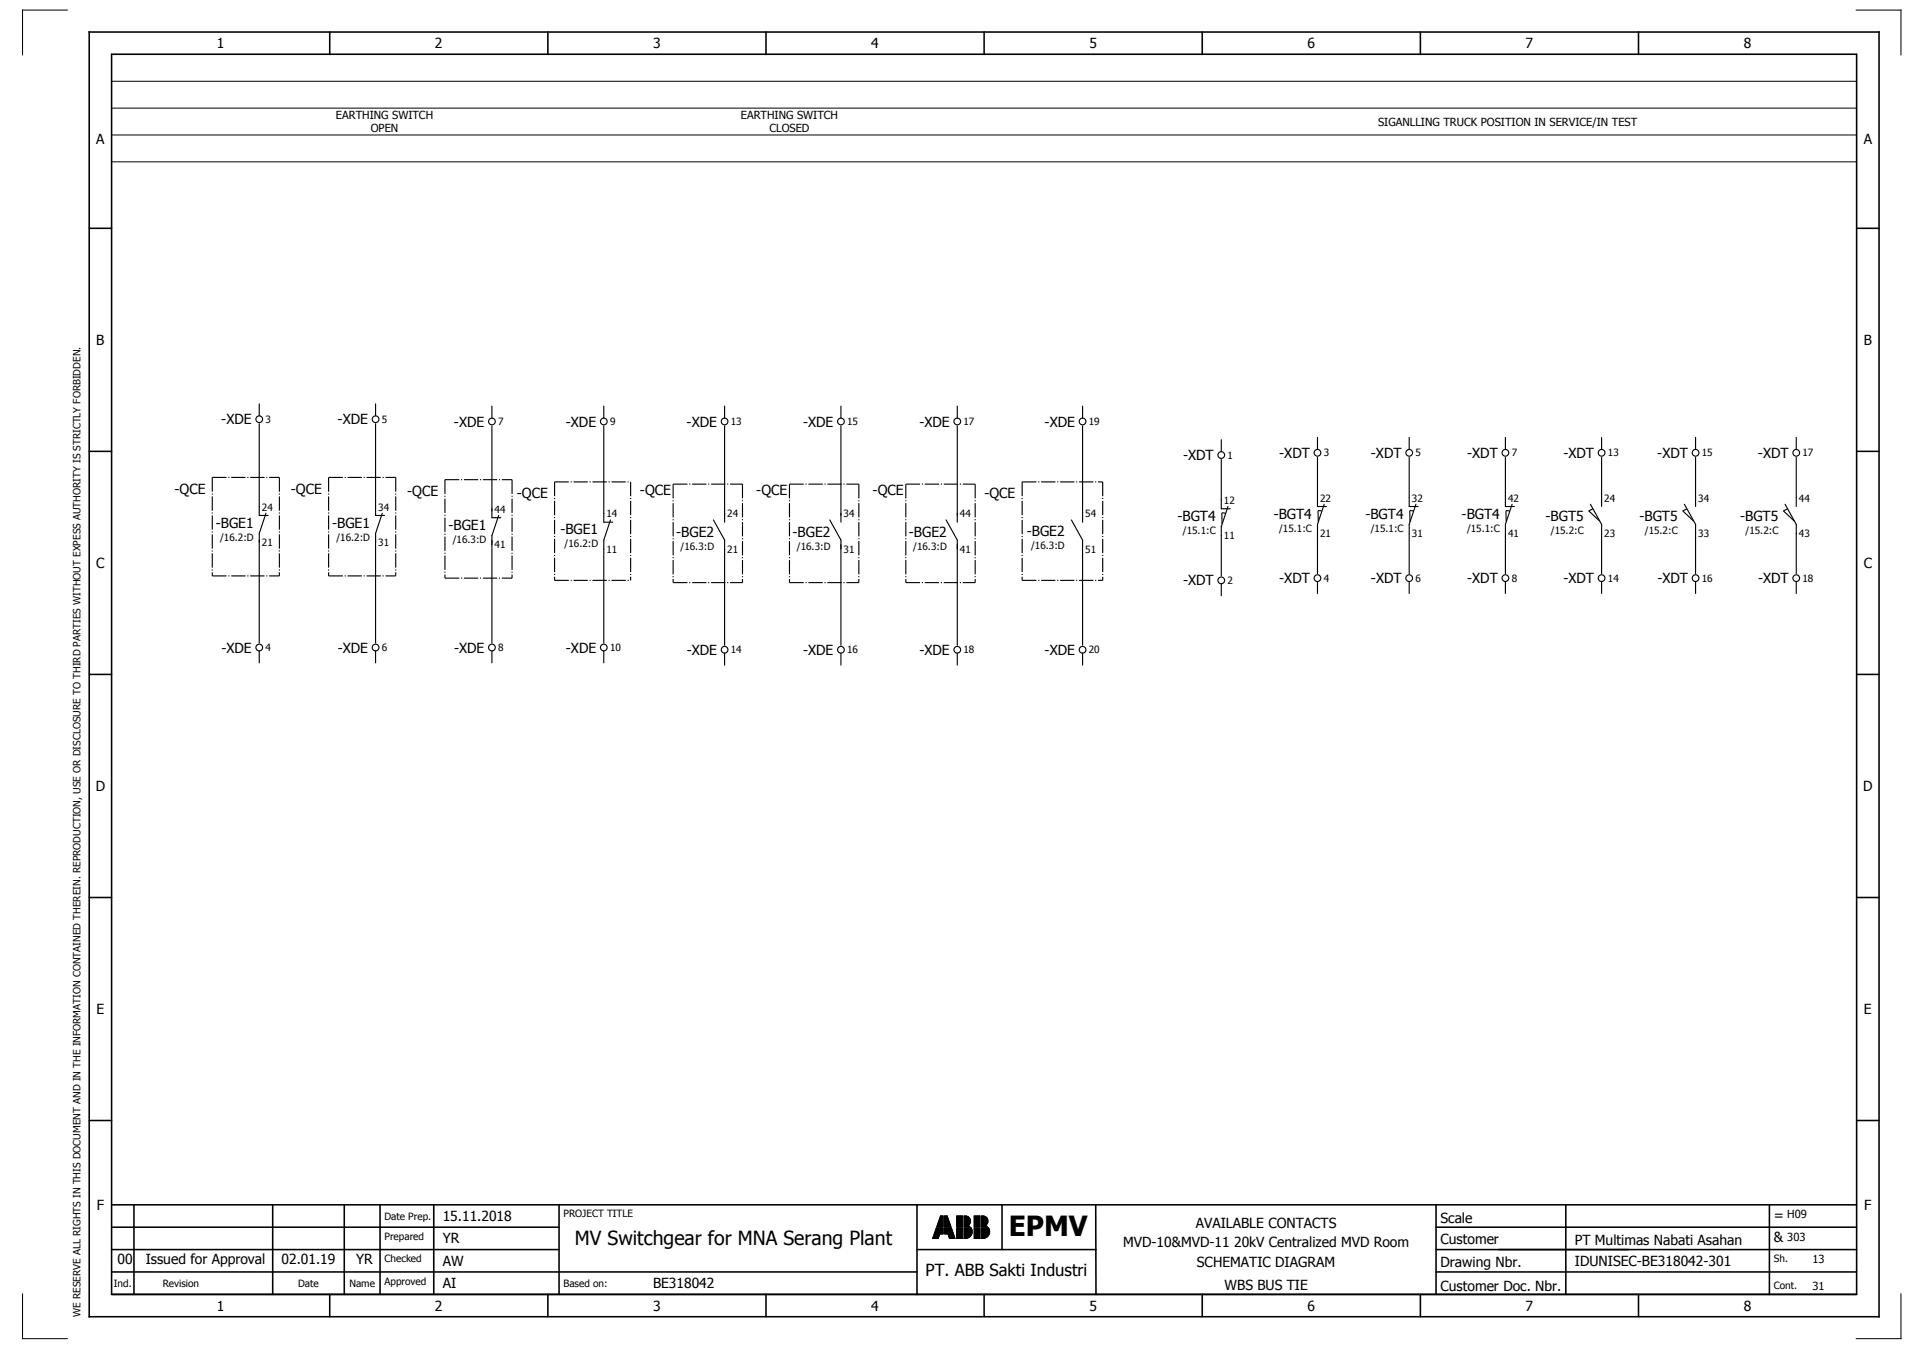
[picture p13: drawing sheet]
<svg xmlns="http://www.w3.org/2000/svg" width="427mm" height="301mm" viewBox="0 0 427 301" stroke-linecap="round" stroke-linejoin="round" font-family="sans-serif">
<defs><g id="words">
<text font-size="6.2" x="225.4" y="276.2">EPMV</text>
<text font-size="4.3" x="128.5" y="278.2">MV Switchgear for MNA Serang Plant</text>
<text font-size="3.7" x="206.9" y="285.1">PT. ABB Sakti Industri</text>
<g font-size="3.1">
<text x="48.5" y="10.8">1</text>
<text x="97.2" y="10.8">2</text>
<text x="146" y="10.8">3</text>
<text x="194.7" y="10.8">4</text>
<text x="243.5" y="10.8">5</text>
<text x="292.2" y="10.8">6</text>
<text x="341" y="10.8">7</text>
<text x="389.7" y="10.8">8</text>
<text x="21.5" y="32.2">A</text>
<text x="416.5" y="32.2">A</text>
<text x="21.5" y="77">B</text>
<text x="416.5" y="77">B</text>
<text x="49.5" y="94.8">-XDE</text>
<text x="75.5" y="94.8">-XDE</text>
<text x="101.5" y="95.3">-XDE</text>
<text x="126.5" y="95.3">-XDE</text>
<text x="153.5" y="95.3">-XDE</text>
<text x="179.5" y="95.3">-XDE</text>
<text x="205.5" y="95.3">-XDE</text>
<text x="233.5" y="95.3">-XDE</text>
<text x="264.4" y="102.8">-XDT</text>
<text x="285.9" y="102.3">-XDT</text>
<text x="306.4" y="102.3">-XDT</text>
<text x="327.9" y="102.3">-XDT</text>
<text x="349.4" y="102.3">-XDT</text>
<text x="370.4" y="102.3">-XDT</text>
<text x="392.9" y="102.3">-XDT</text>
<text x="39" y="110.3">-QCE</text>
<text x="65" y="110.3">-QCE</text>
<text x="91" y="110.8">-QCE</text>
<text x="115.5" y="111.3">-QCE</text>
<text x="143" y="110.6">-QCE</text>
<text x="169" y="110.6">-QCE</text>
<text x="195" y="110.6">-QCE</text>
<text x="220" y="111.3">-QCE</text>
<text x="48.2" y="117.9">-BGE1</text>
<text x="74.2" y="117.9">-BGE1</text>
<text x="100.2" y="118.4">-BGE1</text>
<text x="125.2" y="119.4">-BGE1</text>
<text x="151.1" y="119.9">-BGE2</text>
<text x="177.1" y="119.9">-BGE2</text>
<text x="203.1" y="119.9">-BGE2</text>
<text x="229.5" y="119.8">-BGE2</text>
<text x="263.2" y="116.4">-BGT4</text>
<text x="284.7" y="115.9">-BGT4</text>
<text x="305.2" y="115.9">-BGT4</text>
<text x="326.7" y="115.9">-BGT4</text>
<text x="345.4" y="116.3">-BGT5</text>
<text x="366.4" y="116.3">-BGT5</text>
<text x="388.9" y="116.3">-BGT5</text>
<text x="21.5" y="126.9">C</text>
<text x="264.4" y="130.8">-XDT</text>
<text x="285.9" y="130.3">-XDT</text>
<text x="306.4" y="130.3">-XDT</text>
<text x="327.9" y="130.3">-XDT</text>
<text x="349.4" y="130.3">-XDT</text>
<text x="370.4" y="130.3">-XDT</text>
<text x="392.9" y="130.3">-XDT</text>
<text x="416.5" y="126.9">C</text>
<text x="49.5" y="145.8">-XDE</text>
<text x="75.5" y="145.8">-XDE</text>
<text x="101.5" y="145.8">-XDE</text>
<text x="126.5" y="145.8">-XDE</text>
<text x="153.5" y="146.3">-XDE</text>
<text x="179.5" y="146.3">-XDE</text>
<text x="205.5" y="146.3">-XDE</text>
<text x="233.5" y="146.3">-XDE</text>
<text x="21.4" y="176.7">D</text>
<text x="416.4" y="176.7">D</text>
<text x="21.6" y="226.5">E</text>
<text x="416.6" y="226.5">E</text>
<text x="21.6" y="270.4">F</text>
<text x="98.9" y="272.8">15.11.2018</text>
<text x="267.2" y="274.2">AVAILABLE CONTACTS</text>
<text x="321.9" y="273.2">Scale</text>
<text x="396.4" y="272.5">=</text>
<text x="416.6" y="270.4">F</text>
<text x="98.9" y="277.8">YR</text>
<text x="251" y="278.6">MVD-10&amp;MVD-11 20kV Centralized MVD Room</text>
<text x="321.9" y="277.9">Customer</text>
<text x="351.9" y="278.1">PT Multimas Nabati Asahan</text>
<text x="396.4" y="277.5">&amp;</text>
<text x="26.2" y="282.3">00</text>
<text x="32.6" y="282.3">Issued for Approval</text>
<text x="62.9" y="282.3">02.01.19</text>
<text x="79.6" y="282.3">YR</text>
<text x="98.9" y="282.8">AW</text>
<text x="98.9" y="287.8">AI</text>
<text x="145.9" y="287.8">BE318042</text>
<text x="267.5" y="283.2">SCHEMATIC DIAGRAM</text>
<text x="321.9" y="283.2">Drawing Nbr.</text>
<text x="352" y="282.8">IDUNISEC-BE318042-301</text>
<text x="48.5" y="292.8">1</text>
<text x="97.2" y="292.8">2</text>
<text x="146" y="292.8">3</text>
<text x="194.7" y="292.8">4</text>
<text x="243.5" y="292.8">5</text>
<text x="273.7" y="288.1">WBS BUS TIE</text>
<text x="292.2" y="292.8">6</text>
<text x="321.9" y="288.4">Customer Doc. Nbr.</text>
<text x="341" y="292.8">7</text>
<text x="389.7" y="292.8">8</text>
</g>
<g font-size="2.5">
<text x="75.1" y="26.6">EARTHING SWITCH</text>
<text x="82.9" y="29.6">OPEN</text>
<text x="165.6" y="26.6">EARTHING SWITCH</text>
<text x="172" y="29.6">CLOSED</text>
<text x="308" y="28.1">SIGANLLING TRUCK POSITION IN SERVICE/IN TEST</text>
<text x="399.4" y="272.2">H09</text>
<text x="399.4" y="277.2">303</text>
<text x="405.1" y="282.2">13</text>
<text x="405.1" y="288.1">31</text>
</g>
<g font-size="2.2">
<text x="59.3" y="94.5">3</text>
<text x="85.3" y="94.5">5</text>
<text x="111.3" y="95">7</text>
<text x="136.3" y="95">9</text>
<text x="163.3" y="95">13</text>
<text x="189.3" y="95">15</text>
<text x="215.3" y="95">17</text>
<text x="243.3" y="95">19</text>
<text x="295.8" y="102">3</text>
<text x="316.3" y="102">5</text>
<text x="337.8" y="102">7</text>
<text x="359.3" y="102">13</text>
<text x="380.3" y="102">15</text>
<text x="402.8" y="102">17</text>
<text x="274.3" y="102.5">1</text>
<text x="273.5" y="112.6">12</text>
<text x="295" y="112.1">22</text>
<text x="315.5" y="112.1">32</text>
<text x="337" y="112.1">42</text>
<text x="358.5" y="112.1">24</text>
<text x="379.5" y="112.1">34</text>
<text x="402" y="112.1">44</text>
<text x="58.5" y="114.1">24</text>
<text x="84.5" y="114.1">34</text>
<text x="110.5" y="114.6">44</text>
<text x="135.5" y="115.6">14</text>
<text x="162.5" y="115.6">24</text>
<text x="188.5" y="115.6">34</text>
<text x="214.5" y="115.6">44</text>
<text x="242.5" y="115.6">54</text>
<text x="264.4" y="119.3">/15.1:C</text>
<text x="285.9" y="118.8">/15.1:C</text>
<text x="295" y="120">21</text>
<text x="306.4" y="118.8">/15.1:C</text>
<text x="315.5" y="120">31</text>
<text x="327.9" y="118.8">/15.1:C</text>
<text x="337" y="120">41</text>
<text x="346.6" y="119.2">/15.2:C</text>
<text x="358.5" y="120">23</text>
<text x="367.6" y="119.2">/15.2:C</text>
<text x="379.5" y="120">33</text>
<text x="390.1" y="119.2">/15.2:C</text>
<text x="402" y="120">43</text>
<text x="49.2" y="120.8">/16.2:D</text>
<text x="58.5" y="122">21</text>
<text x="75.2" y="120.8">/16.2:D</text>
<text x="84.5" y="122">31</text>
<text x="101.2" y="121.3">/16.3:D</text>
<text x="110.5" y="122.5">41</text>
<text x="126.2" y="122.3">/16.2:D</text>
<text x="135.5" y="123.5">11</text>
<text x="152.1" y="122.8">/16.3:D</text>
<text x="162.5" y="123.5">21</text>
<text x="178.1" y="122.8">/16.3:D</text>
<text x="188.5" y="123.5">31</text>
<text x="204.1" y="122.8">/16.3:D</text>
<text x="214.5" y="123.5">41</text>
<text x="230.4" y="122.7">/16.3:D</text>
<text x="242.5" y="123.5">51</text>
<text x="273.5" y="120.5">11</text>
<text x="274.3" y="130.5">2</text>
<text x="295.8" y="130">4</text>
<text x="316.3" y="130">6</text>
<text x="337.8" y="130">8</text>
<text x="359.3" y="130">14</text>
<text x="380.3" y="130">16</text>
<text x="402.8" y="130">18</text>
<text x="59.3" y="145.5">4</text>
<text x="85.3" y="145.5">6</text>
<text x="111.3" y="145.5">8</text>
<text x="136.3" y="145.5">10</text>
<text x="163.3" y="146">14</text>
<text x="189.3" y="146">16</text>
<text x="215.3" y="146">18</text>
<text x="243.3" y="146">20</text>
<text x="85.9" y="272.5">Date Prep.</text>
<text x="125.9" y="271.9">PROJECT TITLE</text>
<text x="85.9" y="277">Prepared</text>
<text x="85.9" y="282">Checked</text>
<text x="396.4" y="281.9">Sh.</text>
<text x="25.4" y="287.5">Ind.</text>
<text x="36.4" y="287.5">Revision</text>
<text x="66.6" y="287.5">Date</text>
<text x="78.1" y="287.5">Name</text>
<text x="85.9" y="287">Approved</text>
<text x="125.9" y="287.5">Based on:</text>
<text x="396.4" y="287.9">Cont.</text>
<text x="18" y="294.2" transform="rotate(-90 18 294.2)">WE RESERVE ALL RIGHTS IN THIS DOCUMENT AND IN THE INFORMATION CONTAINED THEREIN. REPRODUCTION, USE OR DISCLOSURE TO THIRD PARTIES WITHOUT EXPESS AUTHORITY IS STRICTLY FORBIDDEN.</text>
</g>
</g></defs>
<g fill="none" stroke="#000" stroke-width=".35">
<path d="M19.9 7.2h400v287h-400zM24.9 12.1h390v277.1h-390zM73.7 7.2v5M122.4 7.2v5M171.2 7.2v5M219.9 7.2v5M268.7 7.2v5M317.4 7.2v5M366.2 7.2v5M19.9 51h5M414.9 51h5M19.9 100.8h5"/>
<path d="M414.9 100.8h5M19.9 150.7h5M414.9 150.7h5M19.9 200.5h5M414.9 200.5h5M19.9 250.3h5M414.9 250.3h5M24.9 279.2h100M24.9 269.2h390M24.9 274.2h100M29.9 269.2v20M60.9 269.2v20"/>
<path d="M76.9 269.2v20M84.9 269.2v20M96.9 269.2v20M124.9 269.2v20M204.9 279.2h40M204.9 269.2v20M223.9 269.2v10M244.9 269.2v20M320.9 279.2h94M320.9 269.2v20M320.9 274.2h94M349.9 269.2v20"/>
<path d="M395.4 269.2v20M24.9 289.2h390M24.9 284.2h180M73.7 289.2v5M122.4 289.2v5M171.2 289.2v5M219.9 289.2v5M268.7 289.2v5M317.4 289.2v5M320.9 284.2h94M366.2 289.2v5"/>
</g>
<g fill="none" stroke="#000" stroke-width=".22">
<path d="M15 2.3h-10v10M24.9 18.2h390M24.9 12.2h390M414.8 2.3h10v10M24.9 24.2h390M24.9 30.2h390M24.9 36.2h390M208.5 276.5v.2M208.6 276.3v.4M208.6 276.1v.6M208.7 275.9v.8M208.8 275.6v1.1"/>
<path d="M208.9 275.4v1.3M209 275.2v1.5M209 275v1.7M209.1 274.7v2M209.2 274.5v2.2M209.3 274.3l-.9 2.4h1.3l.3-1M209.3 274.3h1.5v1.4h-.8M209.3 274.3v2.4M209.4 273.8v.2M209.4 274.3v2.4M209.5 273.6v.4M209.5 274.3v2.4"/>
<path d="M209.6 273.4v.6M209.6 274.3v2.4M209.7 273.2v.8M209.7 274.3v2.4M209.7 273v1M209.7 274.3v2.2M209.8 272.7v1.3M209.8 274.3v2M209.9 272.5v1.5M209.9 274.3v1.8M210 272.3v1.7M210 274.3v1.6"/>
<path d="M210 272.1v1.9M210 274.3v1.4M210.1 271.8v2.2M210.1 274.3v1.4M210.2 271.7h.6v2.3h-1.4zM210.2 271.7v2.3M210.2 274.3v1.4M210.3 271.7v2.3M210.3 274.3v1.4M210.4 271.7v2.3M210.4 274.3v1.4M210.5 271.7v2.3"/>
<path d="M210.5 274.3v1.4M210.6 271.7v2.3M210.6 274.3v1.4M210.7 271.7v2.3M210.7 274.3v1.4M210.8 271.7v2.3M210.8 274.3v1.4M211.1 271.7h.6l.8 2.3h-1.4zM211.1 271.7v2.3M211.1 274.3v1.4M211.2 271.7v2.3M211.2 274.3v1.4"/>
<path d="M211.3 271.7v2.3M211.3 274.3v1.4M211.4 271.7v2.3M211.4 274.3v1.4M211.5 271.7v2.3M211.5 274.3v1.4M211.6 271.7v2.3M211.6 274.3v1.4M211.7 271.7v2.3M211.7 274.3v1.4M211.8 271.9v2.1M211.8 274.3v1.4"/>
<path d="M211.8 275.7h-.7v-1.4h1.5l.8 2.4M211.8 275.7l.4 1h1.2M211.8 272.1v1.9M211.9 272.3v1.7M211.9 274.3v1.6M212 272.5v1.5M212 274.3v1.8M212.1 272.8v1.2M212.1 274.3v2M212.2 273v1M212.2 274.3v2.3M212.2 273.2v.8"/>
<path d="M212.2 274.3v2.4M212.3 273.4v.6M212.3 274.3v2.4M212.4 273.7v.3M212.4 274.3v2.4M212.5 273.9v.1M212.5 274.3v2.4M212.6 274.3v2.4M212.7 274.6v2.1M212.8 274.8v1.9M212.9 275v1.7M212.9 275.2v1.5"/>
<path d="M213 275.5v1.2M213.1 275.7v1M213.2 275.9v.8M213.3 276.1v.6M213.3 276.3v.4M213.4 276.6v.1M213.8 271.7h1.3v2.3h-1.3zM213.8 274.3h1.3v2.4h-1.3zM213.9 271.7v2.3M213.9 274.3v2.4M214 271.7v2.3M214 274.3v2.4"/>
<path d="M214.1 271.7v2.3M214.1 274.3v2.4M214.2 271.7v2.3M214.2 274.3v2.4M214.3 271.7v2.3M214.3 274.3v2.4M214.4 271.7v2.3M214.4 274.3v2.4M214.5 271.7v2.3M214.5 274.3v2.4M214.6 271.7v2.3M214.6 274.3v2.4"/>
<path d="M214.7 271.7v2.3M214.7 274.3v2.4M214.8 271.7v2.3M214.8 274.3v2.4M214.9 271.7v2.3M214.9 274.3v2.4M215 271.7v2.3M215 274.3v2.4M215.4 271.7a1.16 1.16 0 0 1 1.4 .6 1.16 1.16 0 0 1-.5 1.5l.5 .2h-1.4zM215.5 271.7v2.3M215.5 274.3v2.4M215.6 271.7v2.3"/>
<path d="M215.6 274.3v2.4M215.7 271.7v2.3M215.7 274.3v2.4M215.8 271.7v2.3M215.8 274.3v2.4M215.9 271.7v2.3M215.9 274.3v2.4M216 271.7v2.3M216 274.3v2.3M216.1 271.7v2.3M216.1 274.3v2.3M216.2 271.7v2.3"/>
<path d="M216.2 274.3v2.3M216.3 271.8v2.2M216.3 274.3v2.3M216.4 271.8v2.2M216.4 274.3v2.2M216.5 271.9v1.8M216.5 273.8v.2M216.5 274.3v2.2M216.5 271.9v1.7M216.5 273.9v.1M216.6 272v1.5M216.6 273.9v.1"/>
<path d="M216.6 274.3v2.1M216.7 272.1v1.4M216.7 274h.1M216.7 274.3v2.1M216.8 272.2v1.1M216.8 274.3v2M216.8 272.4v.8M216.8 274.3v1.9M216.9 274.3v1.8M217 274.3v1.7M217 274.3a1.5 1.5 0 0 1-1.2 2.4M217 274.3h-1.6v2.4h.4"/>
<path d="M217.1 274.4v1.5M217.2 274.5v1.3M217.2 274.8v.8M217.7 271.7h1.3v2.3h-1.3zM217.7 274.3h1.3v2.4h-1.3zM217.8 271.7v2.3M217.8 274.3v2.4M217.9 271.7v2.3M217.9 274.3v2.4M218 271.7v2.3M218 274.3v2.4M218.1 271.7v2.3"/>
<path d="M218.1 274.3v2.4M218.2 271.7v2.3M218.2 274.3v2.4M218.3 271.7v2.3M218.3 274.3v2.4M218.4 271.7v2.3M218.4 274.3v2.4M218.5 271.7v2.3M218.5 274.3v2.4M218.6 271.7v2.3M218.6 274.3v2.4M218.7 271.7v2.3"/>
<path d="M218.7 274.3v2.4M218.8 271.7v2.3M218.8 274.3v2.4M218.9 271.7v2.3M218.9 274.3v2.4M219 271.7v2.3M219 274.3v2.4M219.3 274.3h1.6a1.53 1.53 0 0 1 0 1.7 1.53 1.53 0 0 1-1.6 .7zM219.3 271.7a1.16 1.16 0 0 1 1.4 .6 1.16 1.16 0 0 1-.5 1.5l.5 .2h-1.4zM219.4 271.7v2.3M219.4 274.3v2.4M219.5 271.7v2.3"/>
<path d="M219.5 274.3v2.4M219.6 271.7v2.3M219.6 274.3v2.4M219.7 271.7v2.3M219.7 274.3v2.4M219.8 271.7v2.3M219.8 274.3v2.4M219.9 271.7v2.3M219.9 274.3v2.3M220 271.7v2.3M220 274.3v2.3M220.1 271.7v2.3"/>
<path d="M220.1 274.3v2.3M220.2 271.8v2.2M220.2 274.3v2.3M220.3 271.8v2.2M220.3 274.3v2.2M220.4 271.9v1.8M220.4 273.8v.2M220.4 274.3v2.2M220.4 271.9v1.7M220.4 273.9v.1M220.5 272v1.5M220.5 273.9v.1"/>
<path d="M220.5 274.3v2.1M220.6 272.1v1.3M220.6 274h.1M220.6 274.3v2.1M220.7 272.2v1.1M220.7 274.3v2M220.8 272.4v.8M220.8 274.3v1.9M220.8 274.3v1.8M220.9 274.3v1.7M221 274.4v1.5M221.1 274.6v1.2"/>
<path d="M221.1 274.8v.7M5 289.1v10h10M424.8 289.1v10h-10"/>
</g>
<g fill="none" stroke="#000" stroke-width=".25">
<path d="M57.9 90.2v2.7M57.9 94.7v20.5h2M83.9 90.2v2.7M83.9 94.7v20.5h2M109.9 90.7v2.7M109.9 95.2v20.5h2M134.9 90.7v2.7M134.9 95.2v21.5h2M161.9 90.7v2.7M161.9 95.2v21.5M187.9 90.7v2.7M187.9 95.2v21.5"/>
<path d="M213.9 90.7v2.7M213.9 95.2v21.5M241.9 90.7v2.7M241.9 95.2v21.5M272.9 98.2v2.7M294.4 97.7v2.7M314.9 97.7v2.7M336.4 97.7v2.7M357.9 97.7v2.7M378.9 97.7v2.7M401.4 97.7v2.7M59.4 114.7l-1.5 4.5v24.5"/>
<path d="M85.4 114.7l-1.5 4.5v24.5M111.4 115.2l-1.5 4.5v24M136.4 116.2l-1.5 4.5M159.4 116.2l2.5 4.5v23.5M185.4 116.2l2.5 4.5v23.5M211.4 116.2l2.5 4.5v23.5M239.4 116.2l2.5 4.5v23.5M272.9 102.7v11h2M273.1 114.6h.8M273.1 114.6v2.4M274.4 113.2l-1.5 4.5v11M294.4 102.2v11h2"/>
<path d="M294.6 114.1h.8M294.6 114.1v2.4M295.9 112.7l-1.5 4.5v11M314.9 102.2v11h2M315.1 114.1h.8M315.1 114.1v2.4M316.4 112.7l-1.5 4.5v11M336.4 102.2v11h2M336.6 114.1h.8M336.6 114.1v2.4M337.9 112.7l-1.5 4.5v11M355 114.1l2.5 2.3"/>
<path d="M355.4 112.7l2.5 4.5v11M356 113.7l-.9 .4M357.9 102.2v11M376 114.1l2.5 2.3M376.4 112.7l2.5 4.5v11M377 113.7l-.9 .4M378.9 102.2v11M398.5 114.1l2.5 2.3M398.9 112.7l2.5 4.5v11M399.5 113.7l-.9 .4M401.4 102.2v11M134.9 120.7v23"/>
<path d="M272.9 130.4v2.7M294.4 129.9v2.7M314.9 129.9v2.7M336.4 129.9v2.7M357.9 129.9v2.7M378.9 129.9v2.7M401.4 129.9v2.7M57.9 145.4v2.7M83.9 145.4v2.7M109.9 145.4v2.7M134.9 145.4v2.7M161.9 145.9v2.7"/>
<path d="M187.9 145.9v2.7M213.9 145.9v2.7M241.9 145.9v2.7"/>
<circle cx="57.9" cy="93.7" r=".75"/>
<circle cx="83.9" cy="93.7" r=".75"/>
<circle cx="109.9" cy="94.2" r=".75"/>
<circle cx="134.9" cy="94.2" r=".75"/>
<circle cx="161.9" cy="94.2" r=".75"/>
<circle cx="187.9" cy="94.2" r=".75"/>
<circle cx="213.9" cy="94.2" r=".75"/>
<circle cx="241.9" cy="94.2" r=".75"/>
<circle cx="272.9" cy="101.7" r=".75"/>
<circle cx="294.4" cy="101.2" r=".75"/>
<circle cx="314.9" cy="101.2" r=".75"/>
<circle cx="336.4" cy="101.2" r=".75"/>
<circle cx="357.9" cy="101.2" r=".75"/>
<circle cx="378.9" cy="101.2" r=".75"/>
<circle cx="401.4" cy="101.2" r=".75"/>
<circle cx="272.9" cy="129.7" r=".75"/>
<circle cx="294.4" cy="129.2" r=".75"/>
<circle cx="314.9" cy="129.2" r=".75"/>
<circle cx="336.4" cy="129.2" r=".75"/>
<circle cx="357.9" cy="129.2" r=".75"/>
<circle cx="378.9" cy="129.2" r=".75"/>
<circle cx="401.4" cy="129.2" r=".75"/>
<circle cx="57.9" cy="144.7" r=".75"/>
<circle cx="83.9" cy="144.7" r=".75"/>
<circle cx="109.9" cy="144.7" r=".75"/>
<circle cx="134.9" cy="144.7" r=".75"/>
<circle cx="161.9" cy="145.2" r=".75"/>
<circle cx="187.9" cy="145.2" r=".75"/>
<circle cx="213.9" cy="145.2" r=".75"/>
<circle cx="241.9" cy="145.2" r=".75"/>
</g>
<g fill="none" stroke="#000" stroke-width=".25" stroke-dasharray="3.2 .4 .3 .4" stroke-linecap="butt">
<path d="M47.4 106.7h15M47.4 106.7v22M62.4 106.7v22M73.4 106.7h15M73.4 106.7v22M88.4 106.7v22M99.4 107.2h15M99.4 107.2v22M114.4 107.2v22M123.9 107.7h17M123.9 107.7v22M140.9 107.7v22"/>
<path d="M150.4 108.2h15.5M150.4 108.2v22M165.9 108.2v22M176.4 108.2h15.5M176.4 108.2v22M191.9 108.2v22M202.4 108.2h15.5M202.4 108.2v22M217.9 108.2v22M228.4 107.7h18M228.4 107.7v22M246.4 107.7v22"/>
<path d="M47.4 128.7h15M73.4 128.7h15M99.4 129.2h15M123.9 129.7h17M150.4 130.2h15.5M176.4 130.2h15.5M202.4 130.2h15.5M228.4 129.7h18"/>
</g>
<use href="#words"/>
</svg>
